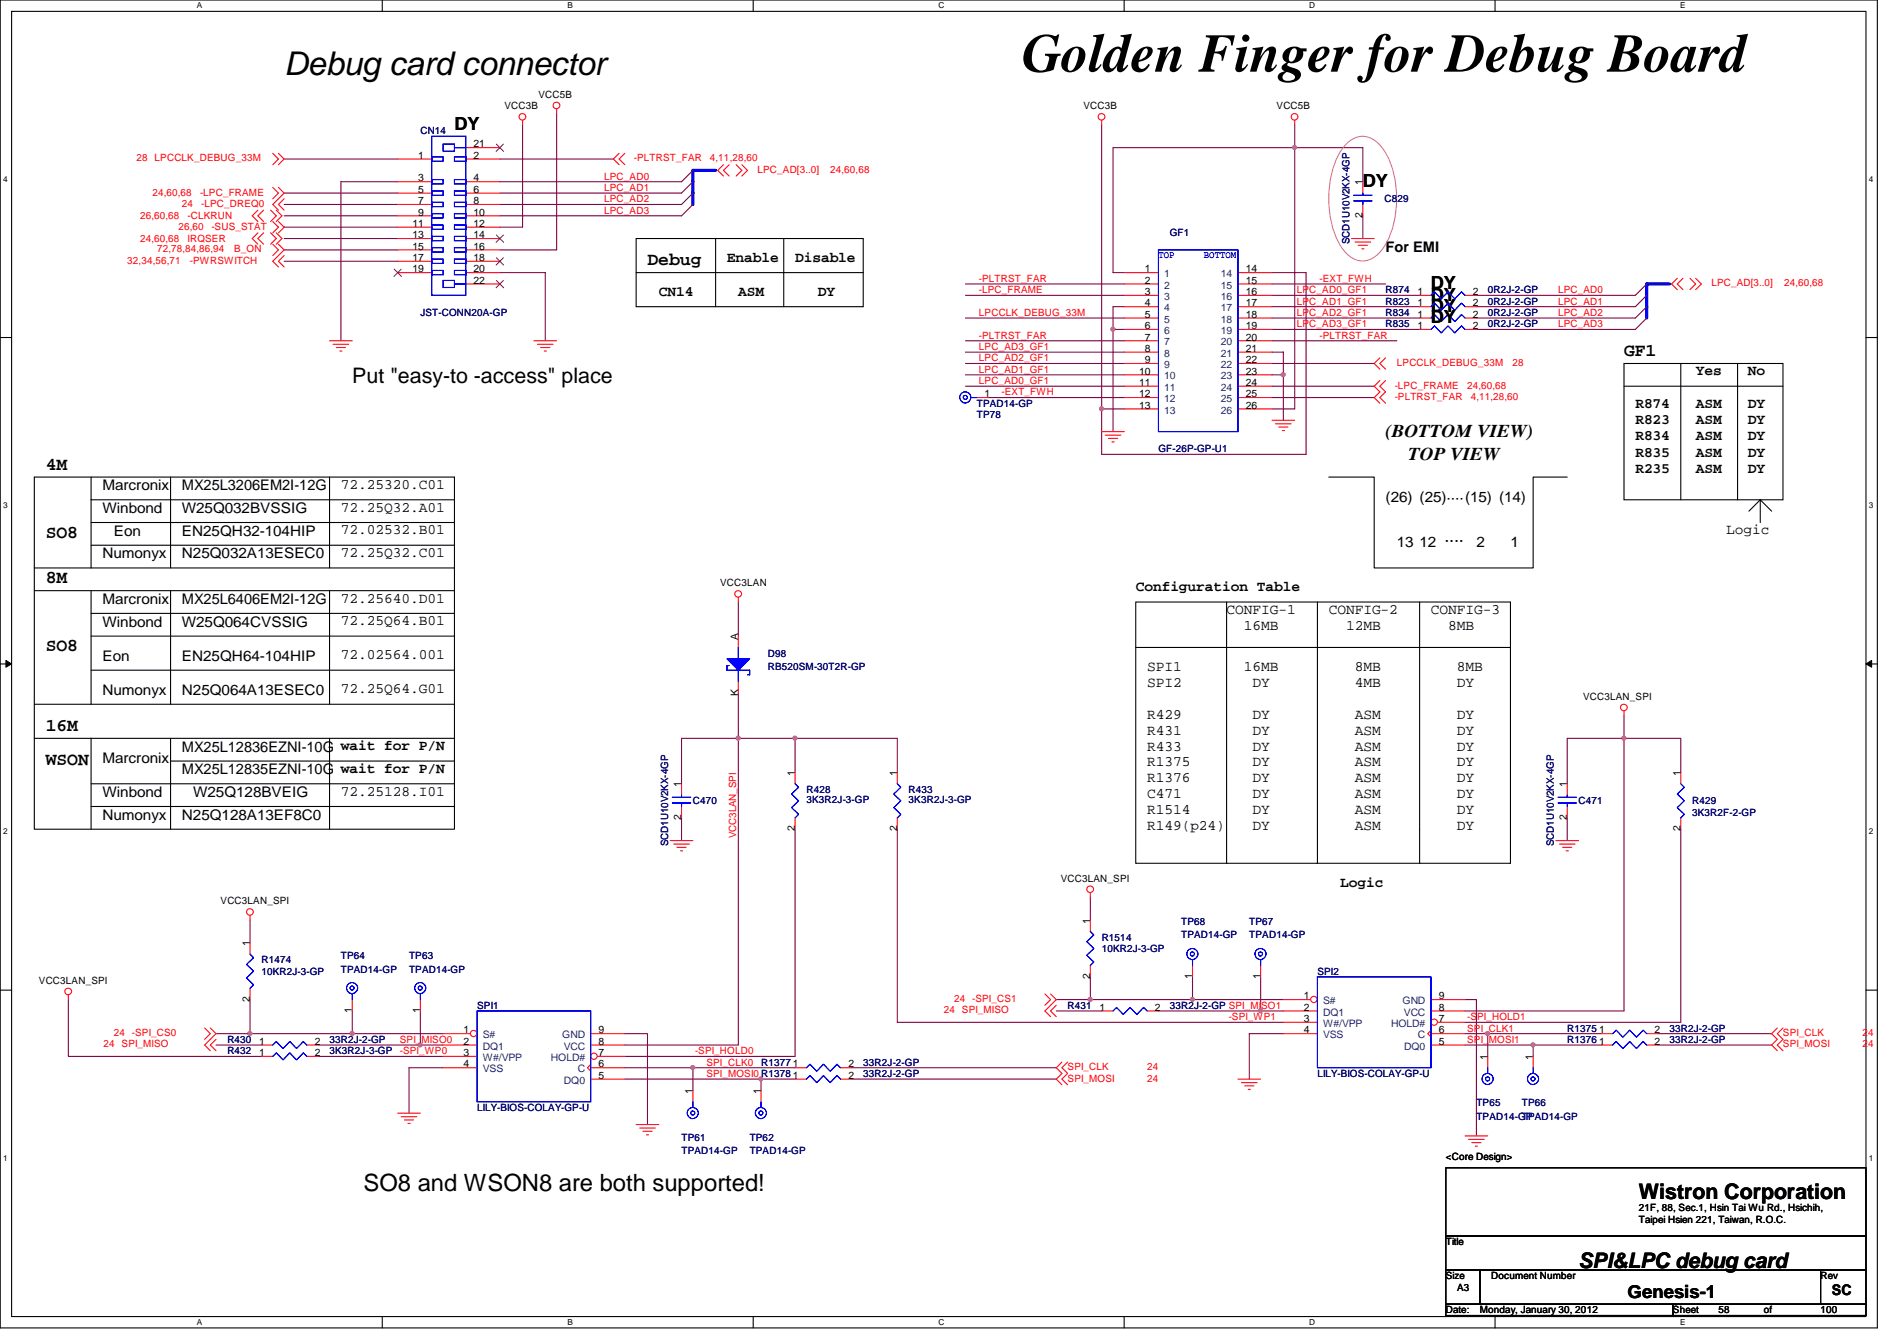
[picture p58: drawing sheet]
<svg xmlns="http://www.w3.org/2000/svg" width="297mm" height="210mm" viewBox="0 0 297 210" stroke-linecap="round" stroke-linejoin="round" font-family="sans-serif">
<defs><g id="words">
<text font-size="8.5" x="160.1" y="11.2">Golden Finger for Debug Board</text>
<text font-size="5.1" x="44.5" y="11.7">Debug card connector</text>
<text font-size="3.7" x="56.9" y="186.5">SO8 and WSON8 are both supported!</text>
<g font-size="3.3">
<text x="55.2" y="59.9">Put &quot;easy-to -access&quot; place</text>
<text x="256.6" y="187.7">Wistron Corporation</text>
<text x="247.2" y="198.5">SPI&amp;LPC debug card</text>
</g>
<g font-size="2.8">
<text x="71.2" y="20.4">DY</text>
<text x="213.4" y="29.3">DY</text>
<text x="101.4" y="41.5">Debug</text>
<text x="224.1" y="47.1">DY</text>
<text x="224.1" y="45.3">DY</text>
<text x="224.1" y="48.9">DY</text>
<text x="224.1" y="50.6">DY</text>
<text x="254.3" y="55.7">GF1</text>
<text x="217" y="68.4">(BOTTOM VIEW)</text>
<text x="220.5" y="71.9">TOP VIEW</text>
<text x="7.2" y="73.5">4M</text>
<text x="7.2" y="84.2">SO8</text>
<text x="229.2" y="84.5" transform="rotate(180 229.2 84.5)">....</text>
<text x="7.2" y="91.3">8M</text>
<text x="7.2" y="101.9">SO8</text>
<text x="7.2" y="114.4">16M</text>
<text x="7.2" y="119.7">WSON</text>
<text x="254.8" y="203.2">Genesis-1</text>
</g>
<g font-size="2.3">
<text x="113.8" y="41">Enable</text>
<text x="124.5" y="41">Disable</text>
<text x="217" y="39.5">For EMI</text>
<text x="103.2" y="46.3">CN14</text>
<text x="115.6" y="46.3">ASM</text>
<text x="128.1" y="46.3">DY</text>
<text x="265.5" y="58.8">Yes</text>
<text x="273.7" y="58.8">No</text>
<text x="256.1" y="63.8">R874</text>
<text x="265.5" y="63.8">ASM</text>
<text x="273.7" y="63.8">DY</text>
<text x="256.1" y="66.4">R823</text>
<text x="256.1" y="68.9">R834</text>
<text x="256.1" y="71.5">R835</text>
<text x="265.5" y="66.4">ASM</text>
<text x="265.5" y="68.9">ASM</text>
<text x="265.5" y="71.5">ASM</text>
<text x="273.7" y="66.4">DY</text>
<text x="273.7" y="68.9">DY</text>
<text x="273.7" y="71.5">DY</text>
<text x="16" y="76.8">Marcronix</text>
<text x="28.5" y="76.8">MX25L3206EM2I-12G</text>
<text x="53.4" y="76.5">72.25320.C01</text>
<text x="229.2" y="77.9" transform="rotate(180 229.2 77.9)">....</text>
<text x="256.1" y="74">R235</text>
<text x="265.5" y="74">ASM</text>
<text x="273.7" y="74">DY</text>
<text x="16" y="80.3">Winbond</text>
<text x="17.8" y="83.9">Eon</text>
<text x="28.5" y="80.3">W25Q032BVSSIG</text>
<text x="28.5" y="83.9">EN25QH32-104HIP</text>
<text x="53.4" y="80.1">72.25Q32.A01</text>
<text x="53.4" y="83.7">72.02532.B01</text>
<text x="217" y="78.5">(26) (25)</text>
<text x="229.4" y="78.5">(15) (14)</text>
<text x="270.3" y="83.7">Logic</text>
<text x="16" y="87.4">Numonyx</text>
<text x="28.5" y="87.4">N25Q032A13ESEC0</text>
<text x="53.4" y="87.2">72.25Q32.C01</text>
<text x="218.7" y="85.6">13</text>
<text x="222.3" y="85.6">12</text>
<text x="231.2" y="85.6">2</text>
<text x="236.5" y="85.6">1</text>
<text x="16" y="94.5">Marcronix</text>
<text x="28.5" y="94.5">MX25L6406EM2I-12G</text>
<text x="53.4" y="94.3">72.25640.D01</text>
<text x="177.8" y="92.5">Configuration Table</text>
<text x="16" y="98.1">Winbond</text>
<text x="28.5" y="98.1">W25Q064CVSSIG</text>
<text x="53.4" y="97.9">72.25Q64.B01</text>
<text x="192.1" y="96.1">CONFIG-1</text>
<text x="194.8" y="98.6">16MB</text>
<text x="208.1" y="96.1">CONFIG-2</text>
<text x="210.8" y="98.6">12MB</text>
<text x="224.1" y="96.1">CONFIG-3</text>
<text x="226.8" y="98.6">8MB</text>
<text x="16" y="103.4">Eon</text>
<text x="28.5" y="103.4">EN25QH64-104HIP</text>
<text x="53.4" y="103.2">72.02564.001</text>
<text x="179.6" y="105">SPI1</text>
<text x="179.6" y="107.5">SPI2</text>
<text x="194.8" y="105">16MB</text>
<text x="196.1" y="107.5">DY</text>
<text x="212.1" y="105">8MB</text>
<text x="212.1" y="107.5">4MB</text>
<text x="228.1" y="105">8MB</text>
<text x="228.1" y="107.5">DY</text>
<text x="16" y="108.8">Numonyx</text>
<text x="28.5" y="108.8">N25Q064A13ESEC0</text>
<text x="53.4" y="108.5">72.25Q64.G01</text>
<text x="179.6" y="112.5">R429</text>
<text x="196.1" y="112.5">DY</text>
<text x="212.1" y="112.5">ASM</text>
<text x="228.1" y="112.5">DY</text>
<text x="16" y="119.4">Marcronix</text>
<text x="28.5" y="117.6">MX25L12836EZNI-10G wait for P/N</text>
<text x="179.6" y="115">R431</text>
<text x="179.6" y="117.5">R433</text>
<text x="179.6" y="120">R1375</text>
<text x="196.1" y="115">DY</text>
<text x="196.1" y="117.5">DY</text>
<text x="196.1" y="120">DY</text>
<text x="212.1" y="115">ASM</text>
<text x="212.1" y="117.5">ASM</text>
<text x="212.1" y="120">ASM</text>
<text x="228.1" y="115">DY</text>
<text x="228.1" y="117.5">DY</text>
<text x="228.1" y="120">DY</text>
<text x="16" y="124.8">Winbond</text>
<text x="28.5" y="121.2">MX25L12835EZNI-10G wait for P/N</text>
<text x="30.3" y="124.8">W25Q128BVEIG</text>
<text x="53.4" y="124.5">72.25128.I01</text>
<text x="179.6" y="122.5">R1376</text>
<text x="179.6" y="125">C471</text>
<text x="196.1" y="122.5">DY</text>
<text x="196.1" y="125">DY</text>
<text x="212.1" y="122.5">ASM</text>
<text x="212.1" y="125">ASM</text>
<text x="228.1" y="122.5">DY</text>
<text x="228.1" y="125">DY</text>
<text x="16" y="128.3">Numonyx</text>
<text x="28.5" y="128.3">N25Q128A13EF8C0</text>
<text x="179.6" y="127.5">R1514</text>
<text x="179.6" y="130">R149(p24)</text>
<text x="196.1" y="127.5">DY</text>
<text x="196.1" y="130">DY</text>
<text x="212.1" y="127.5">ASM</text>
<text x="212.1" y="130">ASM</text>
<text x="228.1" y="127.5">DY</text>
<text x="228.1" y="130">DY</text>
<text x="209.8" y="138.8">Logic</text>
<text x="286.8" y="202.7">SC</text>
</g>
<g font-size="1.6">
<text x="79" y="17.1">VCC3B</text>
<text x="84.3" y="15.3">VCC5B</text>
<text x="169.7" y="17.1">VCC3B</text>
<text x="199.9" y="17.1">VCC5B</text>
<text x="74.2" y="23.1">21</text>
<text x="65.5" y="24.8">1</text>
<text x="65.5" y="28.4">3</text>
<text x="74.2" y="24.8">2</text>
<text x="74.2" y="28.4">4</text>
<text x="213.4" y="29" transform="rotate(-90 213.4 29)">1</text>
<text x="64.6" y="35.5">11</text>
<text x="65.5" y="30.2">5</text>
<text x="65.5" y="32">7</text>
<text x="65.5" y="33.7">9</text>
<text x="74.2" y="30.2">6</text>
<text x="74.2" y="32">8</text>
<text x="74.2" y="33.7">10</text>
<text x="74.2" y="35.5">12</text>
<text x="213.4" y="34.1" transform="rotate(-90 213.4 34.1)">2</text>
<text x="64.6" y="37.3">13</text>
<text x="64.6" y="39.1">15</text>
<text x="64.6" y="40.9">17</text>
<text x="74.2" y="37.3">14</text>
<text x="74.2" y="39.1">16</text>
<text x="74.2" y="40.9">18</text>
<text x="64.6" y="42.6">19</text>
<text x="74.2" y="42.6">20</text>
<text x="74.2" y="44.4">22</text>
<text x="179.3" y="42.6">1</text>
<text x="179.3" y="44.4">2</text>
<text x="179.3" y="46.2">3</text>
<text x="179.3" y="48">4</text>
<text x="195.1" y="42.6">14</text>
<text x="195.1" y="44.4">15</text>
<text x="195.1" y="46.2">16</text>
<text x="195.1" y="48">17</text>
<text x="222" y="48">1</text>
<text x="222" y="46.2">1</text>
<text x="230.6" y="48">2</text>
<text x="230.6" y="46.2">2</text>
<text x="179.3" y="49.7">5</text>
<text x="179.3" y="51.5">6</text>
<text x="179.3" y="53.3">7</text>
<text x="195.1" y="49.7">18</text>
<text x="195.1" y="51.5">19</text>
<text x="195.1" y="53.3">20</text>
<text x="222" y="49.7">1</text>
<text x="222" y="51.5">1</text>
<text x="230.6" y="49.7">2</text>
<text x="230.6" y="51.5">2</text>
<text x="178.4" y="58.6">10</text>
<text x="179.3" y="55.1">8</text>
<text x="179.3" y="56.9">9</text>
<text x="195.1" y="55.1">21</text>
<text x="195.1" y="56.9">22</text>
<text x="195.1" y="58.6">23</text>
<text x="154.2" y="62.2">1</text>
<text x="178.4" y="60.4">11</text>
<text x="178.4" y="62.2">12</text>
<text x="178.4" y="64">13</text>
<text x="195.1" y="60.4">24</text>
<text x="195.1" y="62.2">25</text>
<text x="195.1" y="64">26</text>
<text x="112.8" y="91.8">VCC3LAN</text>
<text x="115.6" y="100.1" transform="rotate(-90 115.6 100.1)">A</text>
<text x="115.6" y="109" transform="rotate(-90 115.6 109)">K</text>
<text x="247.9" y="109.6">VCC3LAN_SPI</text>
<text x="106.7" y="123.2" transform="rotate(-90 106.7 123.2)">1</text>
<text x="124.5" y="121.5" transform="rotate(-90 124.5 121.5)">1</text>
<text x="140.5" y="121.5" transform="rotate(-90 140.5 121.5)">1</text>
<text x="245.4" y="123.2" transform="rotate(-90 245.4 123.2)">1</text>
<text x="263.1" y="121.5" transform="rotate(-90 263.1 121.5)">1</text>
<text x="106.7" y="128.4" transform="rotate(-90 106.7 128.4)">2</text>
<text x="124.5" y="130.1" transform="rotate(-90 124.5 130.1)">2</text>
<text x="140.5" y="130.1" transform="rotate(-90 140.5 130.1)">2</text>
<text x="245.4" y="128.4" transform="rotate(-90 245.4 128.4)">2</text>
<text x="263.1" y="130.1" transform="rotate(-90 263.1 130.1)">2</text>
<text x="34.5" y="141.6">VCC3LAN_SPI</text>
<text x="166.1" y="138">VCC3LAN_SPI</text>
<text x="39.1" y="148.1" transform="rotate(-90 39.1 148.1)">1</text>
<text x="170.7" y="144.6" transform="rotate(-90 170.7 144.6)">1</text>
<text x="6.1" y="154">VCC3LAN_SPI</text>
<text x="170.7" y="153.2" transform="rotate(-90 170.7 153.2)">2</text>
<text x="186.7" y="153.2" transform="rotate(-90 186.7 153.2)">1</text>
<text x="197.4" y="153.2" transform="rotate(-90 197.4 153.2)">1</text>
<text x="39.1" y="156.8" transform="rotate(-90 39.1 156.8)">2</text>
<text x="55.1" y="158.6" transform="rotate(-90 55.1 158.6)">1</text>
<text x="65.8" y="158.6" transform="rotate(-90 65.8 158.6)">1</text>
<text x="72.6" y="161.8">1</text>
<text x="93.7" y="161.8">9</text>
<text x="172.2" y="158.2">1</text>
<text x="180.8" y="158.2">2</text>
<text x="204.2" y="156.4">1</text>
<text x="204.2" y="158.2">2</text>
<text x="204.2" y="160">3</text>
<text x="204.2" y="161.8">4</text>
<text x="225.3" y="161.8">6</text>
<text x="225.3" y="156.4">9</text>
<text x="225.3" y="158.2">8</text>
<text x="225.3" y="160">7</text>
<text x="250.4" y="161.8">1</text>
<text x="259.1" y="161.8">2</text>
<text x="40.6" y="163.5">1</text>
<text x="40.6" y="165.3">1</text>
<text x="49.3" y="163.5">2</text>
<text x="49.3" y="165.3">2</text>
<text x="72.6" y="163.5">2</text>
<text x="72.6" y="165.3">3</text>
<text x="72.6" y="167.1">4</text>
<text x="93.7" y="167.1">6</text>
<text x="93.7" y="163.5">8</text>
<text x="93.7" y="165.3">7</text>
<text x="124.2" y="167.1">1</text>
<text x="132.8" y="167.1">2</text>
<text x="225.3" y="163.5">5</text>
<text x="232.9" y="165.9" transform="rotate(-90 232.9 165.9)">1</text>
<text x="240" y="165.9" transform="rotate(-90 240 165.9)">1</text>
<text x="250.4" y="163.5">1</text>
<text x="259.1" y="163.5">2</text>
<text x="93.7" y="168.9">5</text>
<text x="108.5" y="171.2" transform="rotate(-90 108.5 171.2)">1</text>
<text x="119.1" y="171.2" transform="rotate(-90 119.1 171.2)">1</text>
<text x="124.2" y="168.9">1</text>
<text x="132.8" y="168.9">2</text>
<text x="226.4" y="181.6">&lt;Core Design&gt;</text>
<text x="256.6" y="189.6">21F, 88, Sec.1, Hsin Tai Wu Rd., Hsichih,</text>
<text x="256.6" y="191.4">Taipei Hsien 221, Taiwan, R.O.C.</text>
<text x="226.4" y="194.9">Title</text>
<text x="226.4" y="200.2">Size</text>
<text x="228.2" y="202">A3</text>
<text x="233.5" y="200.2">Document Number</text>
<text x="285.1" y="200.2">Rev</text>
<text x="226.4" y="205.6">Date:</text>
<text x="231.7" y="205.6">Monday, January 30, 2012</text>
<text x="262" y="205.6">Sheet</text>
<text x="269.1" y="205.6">58</text>
<text x="276.2" y="205.6">of</text>
<text x="285.1" y="205.6">100</text>
</g>
<g font-size="1.6" fill="#000080">
<text x="65.8" y="21">CN14</text>
<text x="216.8" y="31.7">C829</text>
<text x="183.2" y="37">GF1</text>
<text x="211.3" y="38.2" transform="rotate(-90 211.3 38.2)">SCD1U10V2KX-4GP</text>
<text x="217" y="47.7">R823</text>
<text x="217" y="45.9">R874</text>
<text x="233" y="47.7">0R2J-2-GP</text>
<text x="233" y="45.9">0R2J-2-GP</text>
<text x="65.8" y="49.4">JST-CONN20A-GP</text>
<text x="217" y="49.4">R834</text>
<text x="217" y="51.2">R835</text>
<text x="233" y="49.4">0R2J-2-GP</text>
<text x="233" y="51.2">0R2J-2-GP</text>
<text x="152.9" y="65.4">TP78</text>
<text x="152.9" y="63.7">TPAD14-GP</text>
<text x="181.4" y="70.8">GF-26P-GP-U1</text>
<text x="120.2" y="102.8">D98</text>
<text x="120.2" y="104.9">RB520SM-30T2R-GP</text>
<text x="108.5" y="125.9">C470</text>
<text x="126.3" y="124.1">R428</text>
<text x="126.3" y="125.7">3K3R2J-3-GP</text>
<text x="142.3" y="124.1">R433</text>
<text x="142.3" y="125.7">3K3R2J-3-GP</text>
<text x="247.2" y="125.9">C471</text>
<text x="265" y="125.9">R429</text>
<text x="265" y="127.7">3K3R2F-2-GP</text>
<text x="104.6" y="132.5" transform="rotate(-90 104.6 132.5)">SCD1U10V2KX-4GP</text>
<text x="243.3" y="132.5" transform="rotate(-90 243.3 132.5)">SCD1U10V2KX-4GP</text>
<text x="172.5" y="147.2">R1514</text>
<text x="172.5" y="149">10KR2J-3-GP</text>
<text x="185" y="144.7">TP68</text>
<text x="185" y="146.9">TPAD14-GP</text>
<text x="195.6" y="144.7">TP67</text>
<text x="195.6" y="146.9">TPAD14-GP</text>
<text x="40.9" y="150.8">R1474</text>
<text x="40.9" y="152.6">10KR2J-3-GP</text>
<text x="53.4" y="150.1">TP64</text>
<text x="53.4" y="152.2">TPAD14-GP</text>
<text x="64" y="150.1">TP63</text>
<text x="64" y="152.2">TPAD14-GP</text>
<text x="206.3" y="152.6">SPI2</text>
<text x="74.7" y="157.9">SPI1</text>
<text x="167.2" y="157.9">R431</text>
<text x="183.2" y="157.9">33R2J-2-GP SPI_MISO1</text>
<text x="245.4" y="161.5">R1375</text>
<text x="261.4" y="161.5">33R2J-2-GP</text>
<text x="35.6" y="163.2">R430</text>
<text x="35.6" y="165">R432</text>
<text x="51.6" y="163.2">33R2J-2-GP</text>
<text x="51.6" y="165">3K3R2J-3-GP</text>
<text x="119.2" y="166.8">R1377</text>
<text x="135.2" y="166.8">33R2J-2-GP</text>
<text x="245.4" y="163.2">R1376</text>
<text x="261.4" y="163.2">33R2J-2-GP</text>
<text x="74.7" y="173.9">LILY-BIOS-COLAY-GP-U</text>
<text x="135.2" y="168.6">33R2J-2-GP</text>
<text x="206.3" y="168.6">LILY-BIOS-COLAY-GP-U</text>
<text x="231.2" y="173.2">TP65</text>
<text x="238.3" y="173.2">TP66</text>
<text x="106.7" y="178.5">TP61</text>
<text x="117.4" y="178.5">TP62</text>
<text x="231.2" y="175.3">TPAD14-GP</text>
<text x="238.3" y="175.3">TPAD14-GP</text>
<text x="106.7" y="180.7">TPAD14-GP</text>
<text x="117.4" y="180.7">TPAD14-GP</text>
</g>
<g font-size="1.6" fill="#f00">
<text x="21.4" y="25.3">28 LPCCLK_DEBUG_33M</text>
<text x="94.6" y="28.1">LPC_AD0</text>
<text x="94.6" y="29.9">LPC_AD1</text>
<text x="99.3" y="25.3">-PLTRST_FAR</text>
<text x="111.2" y="25.3">4,11,28,60</text>
<text x="118.6" y="27.1">LPC_AD[3..0]</text>
<text x="130" y="27.1">24,60,68</text>
<text x="21.9" y="34.3">26,60,68</text>
<text x="23.9" y="30.6">24,60,68</text>
<text x="27.9" y="35.9">26,60</text>
<text x="28.5" y="32.4">24</text>
<text x="29.4" y="34.3">-CLKRUN</text>
<text x="31.3" y="30.6">-LPC_FRAME</text>
<text x="31.5" y="32.4">-LPC_DREQ0</text>
<text x="33.1" y="35.9">-SUS_STAT</text>
<text x="94.6" y="31.7">LPC_AD2</text>
<text x="94.6" y="33.4">LPC_AD3</text>
<text x="19.9" y="41.3">32,34,56,71</text>
<text x="21.9" y="37.9">24,60,68</text>
<text x="24.6" y="39.5">72,78,84,86,94</text>
<text x="29.4" y="37.9">IRQSER</text>
<text x="29.7" y="41.3">-PWRSWITCH</text>
<text x="36.7" y="39.5">B_ON</text>
<text x="153.3" y="45.9">-LPC_FRAME</text>
<text x="153.3" y="44.1">-PLTRST_FAR</text>
<text x="203.1" y="47.7">LPC_AD1_GF1</text>
<text x="203.1" y="45.9">LPC_AD0_GF1</text>
<text x="206.6" y="44.1">-EXT_FWH</text>
<text x="244" y="45.9">LPC_AD0</text>
<text x="244" y="47.7">LPC_AD1</text>
<text x="268" y="44.8">LPC_AD[3..0]</text>
<text x="279.4" y="44.8">24,60,68</text>
<text x="153.3" y="49.4">LPCCLK_DEBUG_33M</text>
<text x="153.3" y="53">-PLTRST_FAR</text>
<text x="203.1" y="49.4">LPC_AD2_GF1</text>
<text x="203.1" y="51.2">LPC_AD3_GF1</text>
<text x="206.6" y="53">-PLTRST_FAR</text>
<text x="244" y="49.4">LPC_AD2</text>
<text x="244" y="51.2">LPC_AD3</text>
<text x="153.3" y="58.3">LPC_AD1_GF1</text>
<text x="153.3" y="56.6">LPC_AD2_GF1</text>
<text x="153.3" y="54.8">LPC_AD3_GF1</text>
<text x="218.7" y="57.3">LPCCLK_DEBUG_33M</text>
<text x="236.8" y="57.3">28</text>
<text x="153.3" y="60.1">LPC_AD0_GF1</text>
<text x="156.8" y="61.9">-EXT_FWH</text>
<text x="218.4" y="60.8">-LPC_FRAME</text>
<text x="218.4" y="62.6">-PLTRST_FAR</text>
<text x="229.7" y="60.8">24,60,68</text>
<text x="230.3" y="62.6">4,11,28,60</text>
<text x="115.3" y="131.2" transform="rotate(-90 115.3 131.2)">VCC3LAN_SPI</text>
<text x="147.8" y="158.6">24 SPI_MISO</text>
<text x="149.4" y="156.8">24 -SPI_CS1</text>
<text x="192.4" y="159.7">-SPI_WP1</text>
<text x="229.7" y="159.7">-SPI_HOLD1</text>
<text x="229.7" y="161.5">SPI_CLK1</text>
<text x="16.2" y="164">24 SPI_MISO</text>
<text x="17.8" y="162.2">24 -SPI_CS0</text>
<text x="62.6" y="165">-SPI_WP0</text>
<text x="62.6" y="163.2">SPI_MISO0</text>
<text x="108.8" y="165">-SPI_HOLD0</text>
<text x="110.6" y="166.8">SPI_CLK0</text>
<text x="167.2" y="167.5">SPI_CLK</text>
<text x="179.6" y="167.5">24</text>
<text x="229.7" y="163.2">SPI_MOSI1</text>
<text x="279.2" y="164">SPI_MOSI</text>
<text x="279.2" y="162.2">SPI_CLK</text>
<text x="291.6" y="164">24</text>
<text x="291.6" y="162.2">24</text>
<text x="110.6" y="168.6">SPI_MOSI0 R1378</text>
<text x="167.2" y="169.3">SPI_MOSI</text>
<text x="179.6" y="169.3">24</text>
</g>
<g font-size="1.6" fill="#00f">
<text x="181.4" y="40.3">TOP</text>
<text x="188.5" y="40.3">BOTTOM</text>
</g>
<g font-size="1.6" fill="#004080">
<text x="182.3" y="43.4">1</text>
<text x="182.3" y="45.2">2</text>
<text x="182.3" y="46.9">3</text>
<text x="191.2" y="43.4">14</text>
<text x="191.2" y="45.2">15</text>
<text x="191.2" y="46.9">16</text>
<text x="182.3" y="48.7">4</text>
<text x="182.3" y="50.5">5</text>
<text x="182.3" y="52.3">6</text>
<text x="191.2" y="48.7">17</text>
<text x="191.2" y="50.5">18</text>
<text x="191.2" y="52.3">19</text>
<text x="182.3" y="54.1">7</text>
<text x="182.3" y="55.8">8</text>
<text x="182.3" y="57.6">9</text>
<text x="182.3" y="59.4">10</text>
<text x="191.2" y="54.1">20</text>
<text x="191.2" y="55.8">21</text>
<text x="191.2" y="57.6">22</text>
<text x="191.2" y="59.4">23</text>
<text x="182.3" y="61.2">11</text>
<text x="182.3" y="62.9">12</text>
<text x="182.3" y="64.7">13</text>
<text x="191.2" y="61.2">24</text>
<text x="191.2" y="62.9">25</text>
<text x="191.2" y="64.7">26</text>
<text x="207.2" y="157.2">S#</text>
<text x="207.2" y="159">DQ1</text>
<text x="207.2" y="160.7">W#/VPP</text>
<text x="217.8" y="160.7">HOLD#</text>
<text x="219.6" y="157.2">GND</text>
<text x="219.8" y="159">VCC</text>
<text x="75.6" y="162.5">S#</text>
<text x="75.6" y="164.3">DQ1</text>
<text x="75.6" y="166.1">W#/VPP</text>
<text x="75.6" y="167.9">VSS</text>
<text x="86.3" y="166.1">HOLD#</text>
<text x="88.1" y="162.5">GND</text>
<text x="88.3" y="164.3">VCC</text>
<text x="90.5" y="167.9">C</text>
<text x="207.2" y="162.5">VSS</text>
<text x="219.9" y="164.3">DQ0</text>
<text x="222" y="162.5">C</text>
<text x="88.3" y="169.6">DQ0</text>
</g>
<g font-size="1.3">
<text x="30.8" y="1.3">A</text>
<text x="88.9" y="1.3">B</text>
<text x="146.9" y="1.3">C</text>
<text x="205" y="1.3">D</text>
<text x="263.1" y="1.3">E</text>
<text x=".5" y="28.4">4</text>
<text x="292.6" y="28.4">4</text>
<text x=".5" y="79.5">3</text>
<text x="292.6" y="79.5">3</text>
<text x=".5" y="130.6">2</text>
<text x="292.6" y="130.6">2</text>
<text x=".5" y="181.7">1</text>
<text x="292.6" y="181.7">1</text>
<text x="30.8" y="207.4">A</text>
<text x="88.9" y="207.4">B</text>
<text x="146.9" y="207.4">C</text>
<text x="205" y="207.4">D</text>
<text x="263.1" y="207.4">E</text>
</g>
</g></defs>
<path d="M0 0h294v207.9h-294zM1.8 1.8h290.4v204.3h-290.4z" fill="none" stroke="#000" stroke-width=".17"/>
<g fill="#fff">
<path d="M30.8 .2h.8v1.4h-.8z"/>
<path d="M30.8 206.2h.8v1.4h-.8z"/>
</g>
<path d="M59.9 0v1.8M59.9 206.1v1.8" fill="none" stroke="#000" stroke-width=".17"/>
<g fill="#fff">
<path d="M88.9 .2h.8v1.4h-.8z"/>
<path d="M88.9 206.2h.8v1.4h-.8z"/>
</g>
<path d="M117.9 0v1.8M117.9 206.1v1.8" fill="none" stroke="#000" stroke-width=".17"/>
<g fill="#fff">
<path d="M146.9 .2h.9v1.4h-.9z"/>
<path d="M146.9 206.2h.9v1.4h-.9z"/>
</g>
<path d="M176 0v1.8M176 206.1v1.8" fill="none" stroke="#000" stroke-width=".17"/>
<g fill="#fff">
<path d="M205 .2h.9v1.4h-.9z"/>
<path d="M205 206.2h.9v1.4h-.9z"/>
</g>
<path d="M234.1 0v1.8M234.1 206.1v1.8" fill="none" stroke="#000" stroke-width=".17"/>
<g fill="#fff">
<path d="M263.1 .2h.8v1.4h-.8z"/>
<path d="M263.1 206.2h.8v1.4h-.8z"/>
<path d="M.5 27.3h.7v1.4h-.7z"/>
<path d="M292.6 27.3h.7v1.4h-.7z"/>
<path d="M.5 78.4h.7v1.4h-.7z"/>
<path d="M292.6 78.4h.7v1.4h-.7z"/>
</g>
<path d="M0 52.8h1.8M292.2 52.8h1.8" fill="none" stroke="#000" stroke-width=".17"/>
<g fill="#fff">
<path d="M.5 129.5h.7v1.4h-.7z"/>
<path d="M292.6 129.5h.7v1.4h-.7z"/>
</g>
<path d="M0 103.9h1.8M292.2 103.9h1.8" fill="none" stroke="#000" stroke-width=".17"/>
<path d="M.9 103.4l.9 .5-.9 .5zM292.2 103.9l.9-.5v1z" fill="#000"/>
<path d="M.9 103.4l.9 .5-.9 .5zM292.2 103.9l.9-.5v1z" fill="none" stroke="#000" stroke-width=".16"/>
<g fill="#fff">
<path d="M.5 180.5h.7v1.4h-.7z"/>
<path d="M292.6 180.5h.7v1.4h-.7z"/>
</g>
<path d="M0 155h1.8M292.2 155h1.8" fill="none" stroke="#000" stroke-width=".17"/>
<g fill="none" stroke="#800040" stroke-width=".17">
<path d="M44.5 39.1h17.8M44.5 37.3h17.8M44.5 35.6h17.8M44.5 32h17.8M44.5 33.8h17.8M44.5 30.2h17.8M44.5 24.9h17.8M62.3 28.4h-8.9v24.9M78.3 32h28.4M78.3 33.8h28.4M78.3 28.4h28.4M78.3 30.2h28.4"/>
<path d="M78.3 24.9h17.8M44.5 40.9h17.8M108.5 167.1h16"/>
</g>
<circle cx="108.5" cy="167.1" r=".32" fill="#f0f"/>
<circle cx="108.5" cy="167.1" r=".32" fill="none" stroke="#f0f" stroke-width=".17"/>
<path d="M55.2 161.8h14.2M64 167.1h5.4M97.8 165.4h26.7" fill="none" stroke="#800040" stroke-width=".17"/>
<circle cx="55.1" cy="161.8" r=".32" fill="#f0f"/>
<circle cx="55.1" cy="161.8" r=".32" fill="none" stroke="#f0f" stroke-width=".17"/>
<path d="M124.5 115.6v5.3M106.7 122.7v-7.1h8.9v48M106.7 128v3.6M124.5 129.8v35.6M33.8 163.6h7.1M64 167.1v7.1" fill="none" stroke="#800040" stroke-width=".17"/>
<circle cx="115.6" cy="115.5" r=".32" fill="#f0f"/>
<circle cx="115.6" cy="115.5" r=".32" fill="none" stroke="#f0f" stroke-width=".17"/>
<path d="M115.6 115.6h8.9M65.8 163.6h3.6" fill="none" stroke="#800040" stroke-width=".17"/>
<circle cx="65.8" cy="163.5" r=".32" fill="#f0f"/>
<circle cx="65.8" cy="163.5" r=".32" fill="none" stroke="#f0f" stroke-width=".17"/>
<path d="M81.8 19.6v16h-3.5M87.2 17.8v21.3h-8.9M78.3 42.7h7.1v10.6M115.6 108.5v7.1M254.3 112v3.6M229.4 156.5h1.8M229.4 158.2h24.9M49.8 165.4h19.6M97.8 161.8h3.6v14.2M97.8 163.6h17.8M119.2 168.9h5.3M233 161.8h17.7" fill="none" stroke="#800040" stroke-width=".17"/>
<circle cx="232.9" cy="161.8" r=".32" fill="#f0f"/>
<circle cx="232.9" cy="161.8" r=".32" fill="none" stroke="#f0f" stroke-width=".17"/>
<path d="M186.7 156.5h14.3M195.6 161.8h5.4M229.4 160h33.8" fill="none" stroke="#800040" stroke-width=".17"/>
<circle cx="186.7" cy="156.4" r=".32" fill="#f0f"/>
<circle cx="186.7" cy="156.4" r=".32" fill="none" stroke="#f0f" stroke-width=".17"/>
<path d="M245.4 115.6v7.1M254.3 115.6v42.6M165.4 158.2h7.1M195.6 161.8v7.1" fill="none" stroke="#800040" stroke-width=".17"/>
<circle cx="254.3" cy="115.5" r=".32" fill="#f0f"/>
<circle cx="254.3" cy="115.5" r=".32" fill="none" stroke="#f0f" stroke-width=".17"/>
<path d="M245.4 115.6h17.8v5.3M245.4 128v3.6M263.2 129.8v30.2M197.4 158.2h3.6" fill="none" stroke="#800040" stroke-width=".17"/>
<circle cx="197.4" cy="158.2" r=".32" fill="#f0f"/>
<circle cx="197.4" cy="158.2" r=".32" fill="none" stroke="#f0f" stroke-width=".17"/>
<path d="M240.1 163.6h10.6" fill="none" stroke="#800040" stroke-width=".17"/>
<circle cx="240" cy="163.5" r=".32" fill="#f0f"/>
<circle cx="240" cy="163.5" r=".32" fill="none" stroke="#f0f" stroke-width=".17"/>
<path d="M202.7 19.6v3.5M174.3 48v3.6M201 58.7v7.1M231.2 156.5v21.3" fill="none" stroke="#800040" stroke-width=".17"/>
<circle cx="200.9" cy="58.6" r=".32" fill="#f0f"/>
<circle cx="200.9" cy="58.6" r=".32" fill="none" stroke="#f0f" stroke-width=".17"/>
<path d="M172.5 19.6v44.4h3.6M174.3 23.1v19.6h1.8M213.4 28.4v-5.3h-10.7v40.9M151.2 46.2h24.9M151.2 58.7h24.9M151.2 56.9h24.9M151.2 55.1h24.9M151.2 44.4h24.9M151.2 49.8h24.9M151.2 60.5h24.9M154.7 62.2h21.4" fill="none" stroke="#800040" stroke-width=".17"/>
<circle cx="172.5" cy="64" r=".32" fill="#f0f"/>
<circle cx="172.5" cy="64" r=".32" fill="none" stroke="#f0f" stroke-width=".17"/>
<path d="M174.3 48h1.8M176.1 51.6h-1.8v16M199.2 56.9h16M201 55.1v3.6h-1.8M172.5 64v7.1M199.2 60.5h16M199.2 62.2h16M199.2 64h3.5" fill="none" stroke="#800040" stroke-width=".17"/>
<circle cx="174.3" cy="51.5" r=".32" fill="#f0f"/>
<circle cx="174.3" cy="51.5" r=".32" fill="none" stroke="#f0f" stroke-width=".17"/>
<path d="M174.3 23.1h28.4M213.4 33.8v3.5M172.5 71.1h32" fill="none" stroke="#800040" stroke-width=".17"/>
<circle cx="202.7" cy="23.1" r=".32" fill="#f0f"/>
<circle cx="202.7" cy="23.1" r=".32" fill="none" stroke="#f0f" stroke-width=".17"/>
<g fill="none" stroke="#800040" stroke-width=".17">
<path d="M151.2 53.3h24.9M199.2 55.1h1.8M199.2 42.7h5.3v28.4M199.2 53.3h19.5M199.2 48h23.1M199.2 49.8h23.1M199.2 51.6h23.1M199.2 46.2h23.1M199.2 44.4h17.8M231.2 49.8h24.9M231.2 51.6h24.9M231.2 46.2h24.9"/>
<path d="M231.2 48h24.9M115.6 94.2v5.4M97.8 167.1h10.7v3.6M119.2 168.9v1.8"/>
</g>
<path d="M108.5 26.7h3.6M257.8 44.4h3.6" fill="none" stroke="#00f" stroke-width=".51"/>
<circle cx="119.1" cy="168.9" r=".32" fill="#f0f"/>
<circle cx="119.1" cy="168.9" r=".32" fill="none" stroke="#f0f" stroke-width=".17"/>
<path d="M10.7 156.5v8.9h30.2M55.2 158.2v3.6h-16M65.8 158.2v5.4h-16M186.7 152.9v3.6h-16M97.8 168.9h21.4M140.5 160h60.5M229.4 163.6h10.7v1.8M229.4 161.8h3.6v3.6" fill="none" stroke="#800040" stroke-width=".17"/>
<circle cx="170.7" cy="156.4" r=".32" fill="#f0f"/>
<circle cx="170.7" cy="156.4" r=".32" fill="none" stroke="#f0f" stroke-width=".17"/>
<path d="M124.5 115.6h16M197.4 152.9v5.3h-16" fill="none" stroke="#800040" stroke-width=".17"/>
<circle cx="124.5" cy="115.5" r=".32" fill="#f0f"/>
<circle cx="124.5" cy="115.5" r=".32" fill="none" stroke="#f0f" stroke-width=".17"/>
<path d="M140.5 115.6v5.3M140.5 129.8v30.2M39.2 156.5v5.3M133.4 167.1h32M133.4 168.9h32M259.6 161.8h17.8M259.6 163.6h17.8" fill="none" stroke="#800040" stroke-width=".17"/>
<path d="M108.5 26.7v5.3M257.8 44.5v5.3" fill="none" stroke="#00f" stroke-width=".51"/>
<circle cx="39.1" cy="161.8" r=".32" fill="#f0f"/>
<g fill="none" stroke="#f0f" stroke-width=".17">
<path d="M211.1 22.2a3.3 3.3 0 0 1 5.2 .7 14.2 14.2 0 0 1 2.2 11 10.3 10.3 0 0 1-2.9 6 3.3 3.3 0 0 1-5.1-.6 14.4 14.4 0 0 1-2.2-11 10.2 10.2 0 0 1 2.8-6.1z"/>
<circle cx="39.1" cy="161.8" r=".32"/>
</g>
<path d="M108.5 32l-1.8 1.8M108.5 30.2l-1.8 1.8M108.5 28.4l-1.8 1.8M108.5 26.7l-1.8 1.7M257.8 44.4l-1.7 1.8M257.8 46.2l-1.7 1.8M257.8 48l-1.7 1.8M257.8 49.8l-1.7 1.8M39.2 144v3.6M170.7 152.9v3.6h-5.3M170.7 140.5v3.5M33.8 161.8h5.4" fill="none" stroke="#800040" stroke-width=".17"/>
<g fill="none" stroke="#f00" stroke-width=".17">
<path d="M81.8 18.8v.8M87.2 17.1v.7M172.5 18.8v.8M202.7 18.8v.8M40.4 32.9l-.9 .9 .9 .9M40.4 36.4l-.9 .9 .9 .9M41.3 32.9l-.9 .9 .9 .9M41.3 36.4l-.9 .9 .9 .9M42.4 32.9l.9 .9-.9 .9M42.4 36.4l.9 .9-.9 .9M42.7 24l.9 .9-.9 .9M42.7 29.3l.9 .9-.9 .9"/>
<path d="M42.7 34.7l.9 .9-.9 .8M42.7 38.2l.9 .9-.9 .9M43.3 32.9l.9 .9-.9 .9M43.3 36.4l.9 .9-.9 .9M43.6 24l.9 .9-.9 .9M43.6 29.3l.9 .9-1.8 1.8 .9 .9M43.6 34.7l.9 .9-.9 .8M43.6 38.2l.9 .9-1.8 1.8 .9 .9M44.5 31.1l-.9 .9 .9 .9M62.3 24.9h5.3M62.3 28.4h5.3M62.3 30.2h5.3"/>
<path d="M62.3 32h5.3M62.3 33.8h5.3M62.3 35.6h5.3M62.3 37.3h5.3M62.3 39.1h5.3M72.9 24.9h5.4M72.9 28.4h5.4M72.9 30.2h5.4M72.9 32h5.4M72.9 33.8h5.4M72.9 35.6h5.4M72.9 37.3h5.4"/>
<path d="M72.9 39.1h5.4M72.9 23.1h5.4M96.9 24l-.8 .9 .8 .9M97.8 24l-.9 .9 .9 .9M113.3 25.8l-.9 .9 .9 .9M114.2 25.8l-.9 .9 .9 .9M115.3 25.8l.9 .9-.9 .9M116.2 25.8l.8 .9-.8 .9M211.6 37.3h3.6M212.2 37.9h2.4M212.7 38.4h1.4M213.2 38.9h.4"/>
<path d="M44.5 40l-.9 .9 .9 .9M51.6 53.3h3.6M52.2 53.9h2.4M52.7 54.4h1.4M53.2 54.9h.3M62.3 40.9h5.3M62.3 42.7h5.3M72.9 40.9h5.4M72.9 42.7h5.4M72.9 44.4h5.4M83.6 53.3h3.6M84.2 53.9h2.4"/>
<path d="M84.7 54.4h1.4M85.2 54.9h.4M216.1 59.6l-.9 .9 .9 .8-.9 .9 .9 .9M216.1 56l-.9 .9 .9 .9M217 59.6l-.9 .9 .9 .8-.9 .9 .9 .9M217 56l-.9 .9 .9 .9M222.3 49.8h1.8M222.3 48h1.8M229.4 49.8h1.8M229.4 48h1.8M262.6 43.6l-.9 .8 .9 .9M263.5 43.6l-.9 .8 .9 .9"/>
<path d="M264.6 43.6l.9 .8-.9 .9M265.5 43.6l.9 .8-.9 .9M172.5 67.6h3.6M173.1 68.1h2.4M173.6 68.6h1.4M174.1 69.2h.4M199.2 65.8h3.5M199.7 66.3h2.5M200.2 66.8h1.5M200.8 67.4h.3M115.6 93.5v.7M254.3 111.3v.7"/>
<path d="M104.9 131.6h3.6M105.5 132.1h2.4M106 132.6h1.4M106.5 133.2h.4M170.7 139.7v.8M243.6 131.6h3.6M244.2 132.1h2.4M244.7 132.6h1.4M245.2 133.2h.4M10.7 155.7v.8M39.2 143.3v.7M163.6 155.6l.9 .9-.9 .9"/>
<path d="M164.5 155.6l.9 .9-1.8 1.7 .9 .9M165.4 157.4l-.9 .8 .9 .9M32 160.9l.9 .9-.9 .9M32.9 160.9l.9 .9-1.8 1.8 .9 .9M33.8 162.7l-.9 .9 .9 .9M40.9 163.6h1.8M48 163.6h1.8M62.3 174.2h3.5M62.8 174.8h2.5M63.3 175.3h1.5M63.9 175.9h.3M99.6 176h3.6"/>
<path d="M100.2 176.6h2.4M100.7 177.1h1.4M101.2 177.6h.4M108.5 170.7v1.8M124.5 168.9h1.8M131.6 168.9h1.8M166.3 166.2l-.9 .9 .9 .9-.9 .9 .9 .9M167.2 166.2l-.9 .9 .9 .9-.9 .9 .9 .9M193.8 168.9h3.6M194.4 169.5h2.4M194.9 170h1.4M195.4 170.5h.4"/>
<path d="M229.4 177.8h3.6M230 178.4h2.4M230.5 178.9h1.4M231 179.4h.3M233 165.4v1.7M278.3 160.9l-.9 .9 .9 .9-.9 .9 .9 .9M279.2 160.9l-.9 .9 .9 .9-.9 .9 .9 .9"/>
<circle cx="81.8" cy="18.3" r=".52"/>
<circle cx="87.1" cy="16.5" r=".52"/>
<circle cx="172.5" cy="18.3" r=".52"/>
<circle cx="202.7" cy="18.3" r=".52"/>
<circle cx="115.6" cy="93" r=".52"/>
<circle cx="254.3" cy="110.7" r=".52"/>
<circle cx="170.7" cy="139.2" r=".52"/>
<circle cx="10.7" cy="155.2" r=".52"/>
<circle cx="39.1" cy="142.7" r=".52"/>
</g>
<g fill="none" stroke="#000" stroke-width=".17">
<path d="M99.6 37.3h35.6v10.7h-35.6zM112.1 37.3v10.7M122.7 37.3v10.7M99.6 42.7h35.6M254.3 56.9h24.9v21.3h-24.9zM263.2 56.9v21.3M272.1 56.9v21.3M5.4 74.7h65.8v55.1h-65.8zM14.3 78.2v10.7M14.3 74.7v3.5M14.3 78.2h56.9M26.7 74.7v14.2"/>
<path d="M51.6 74.7v14.2M208.1 74.7h7.1v14.2h24.9v-14.2h5.3M254.3 60.5h24.9M275.6 78.2v3.6M275.6 78.2l-1.7 1.8M275.6 78.2l1.8 1.8M5.4 92.5h65.8M5.4 88.9h65.8M14.3 81.8h56.9M14.3 85.3h56.9M14.3 99.6h56.9M14.3 96h56.9"/>
<path d="M14.3 92.5v17.7M26.7 92.5v17.7M51.6 92.5v17.7M177.8 94.2h58.7v40.9h-58.7zM192.1 94.2v40.9M206.3 94.2v40.9M222.3 94.2v40.9M5.4 110.2h65.8M5.4 115.6h8.9M14.3 104.9h56.9M14.3 115.6h56.9M14.3 115.6v14.2"/>
<path d="M26.7 115.6v14.2M26.7 119.1h44.5M51.6 115.6v14.2M177.8 101.3h58.7M14.3 122.7h56.9M14.3 126.2h56.9M226.4 182.8h65.8v10.7h-65.8zM226.4 193.5h65.8v5.3h-65.8zM226.4 198.8h5.3v5.3h-5.3zM231.7 198.8h53.4v5.3h-53.4zM285.1 198.8h7.1v5.3h-7.1zM226.4 204.1h35.6v1.8h-35.6z"/>
<path d="M262 204.1h30.2v1.8h-30.2z"/>
</g>
<g fill="none" stroke="#00f" stroke-width=".17">
<path d="M67.6 21.3h5.3v24.9h-5.3zM67.6 38.8h1.8v.7h-1.8zM67.6 37h1.8v.7h-1.8zM67.6 35.2h1.8v.7h-1.8zM67.6 33.4h1.8v.7h-1.8zM67.6 31.7h1.8v.6h-1.8zM67.6 29.9h1.8v.7h-1.8zM67.6 28.1h1.8v.7h-1.8zM67.6 24.6h1.8v.6h-1.8zM69.4 22.6h1.8v1.1h-1.8zM71.2 38.8h1.7v.7h-1.7zM71.2 37h1.7v.7h-1.7z"/>
<path d="M71.2 35.2h1.7v.7h-1.7zM71.2 33.4h1.7v.7h-1.7zM71.2 31.7h1.7v.6h-1.7zM71.2 29.9h1.7v.7h-1.7zM71.2 28.1h1.7v.7h-1.7zM71.2 24.6h1.7v.6h-1.7zM71.2 23.1h1.7M67.6 42.3h1.8v.7h-1.8zM67.6 40.6h1.8v.6h-1.8zM69.4 43.9h1.8v1.1h-1.8zM71.2 42.3h1.7v.7h-1.7zM71.2 40.6h1.7v.6h-1.7z"/>
<path d="M71.2 44.4h1.7M224.1 49.8l.5-.6 1.1 1.1 1-1.1 1.1 1.1 1.1-1.1 .5 .6M224.1 48l.5-.5 1.1 1.1 1-1.1 1.1 1.1 1.1-1.1 .5 .5M42.7 163.6l.6-.6 1 1.1 1.1-1.1 1 1.1 1.1-1.1 .5 .6M108.5 172.5v.9M126.3 168.9l.5-.5 1.1 1.1 1-1.1 1.1 1.1 1.1-1.1 .5 .5M233 167.1v.9"/>
<circle cx="108.5" cy="174.2" r=".32"/>
<circle cx="108.5" cy="174.2" r=".87"/>
<circle cx="232.9" cy="168.9" r=".32"/>
<circle cx="232.9" cy="168.9" r=".87"/>
</g>
<path d="M77.7 36.8l1.2 1.1M77.7 22.6l1.2 1.1M78.8 36.8l-1.1 1.1M78.8 22.6l-1.1 1.1M61.7 42.1l1.2 1.2M62.8 42.1l-1.1 1.2M77.7 40.3l1.2 1.2M77.7 43.9l1.2 1.1M78.8 40.3l-1.1 1.2M78.8 43.9l-1.1 1.1" fill="none" stroke="#804000" stroke-width=".16"/>
<circle cx="205.7" cy="156.4" r=".5" fill="#fff"/>
<g fill="none" stroke="#f00" stroke-width=".17">
<path d="M201 156.5h4.2M201 158.2h5.3M201 160h5.3M201 161.8h5.3M224.1 161.3l-.5 .5 .5 .5M224.1 161.8h5.3M224.1 163.6h5.3"/>
<circle cx="205.7" cy="156.4" r=".5"/>
</g>
<circle cx="224.6" cy="160" r=".5" fill="#fff"/>
<g fill="none" stroke="#f00" stroke-width=".17">
<path d="M152.9 62.2h1.8M140.5 120.9v1.8M140.5 128v1.8M224.1 158.2h5.3M224.1 156.5h5.3M124.5 167.1h1.8M131.6 167.1h1.8M225.1 160h4.3M250.7 163.6h1.8M257.8 163.6h1.8"/>
<circle cx="224.6" cy="160" r=".5"/>
</g>
<g fill="none" stroke="#00f" stroke-width=".17">
<path d="M152.1 62.2h.8M140.5 122.7l.6 .5-1.1 1.1 1.1 1-1.1 1.1 1.1 1.1-.6 .5M206.3 152.9h17.8v14.2h-17.8zM126.3 167.1l.5-.5 1.1 1.1 1-1.1 1.1 1.1 1.1-1.1 .5 .5M252.5 163.6l.6-.6 1 1.1 1.1-1.1 1 1.1 1.1-1.1 .5 .6"/>
<circle cx="151.1" cy="62.2" r=".32"/>
<circle cx="151.1" cy="62.2" r=".87"/>
</g>
<circle cx="74.2" cy="161.8" r=".5" fill="#fff"/>
<g fill="none" stroke="#f00" stroke-width=".17">
<path d="M69.4 161.8h4.3M69.4 163.6h5.3M69.4 165.4h5.3M69.4 167.1h5.3M92.5 166.6l-.5 .5 .5 .5M92.5 167.1h5.3M92.5 168.9h5.3"/>
<circle cx="74.2" cy="161.8" r=".5"/>
</g>
<circle cx="93" cy="165.3" r=".5" fill="#fff"/>
<g fill="none" stroke="#f00" stroke-width=".17">
<path d="M213.4 28.4v1.8M213.4 32v1.8M222.3 46.2h1.8M229.4 46.2h1.8M115.6 99.6v1.7M115.6 106.7v1.8M263.2 120.9v1.8M263.2 128v1.8M39.2 147.6v1.8M39.2 154.7v1.8M55.2 156.5v1.7M170.7 144v1.8"/>
<path d="M170.7 151.1v1.8M197.4 151.1v1.8M92.5 163.6h5.3M92.5 161.8h5.3M93.6 165.4h4.2M119.2 170.7v1.8M250.7 161.8h1.8M257.8 161.8h1.8"/>
<circle cx="93" cy="165.3" r=".5"/>
</g>
<g fill="none" stroke="#00f" stroke-width=".17">
<path d="M212 30.6h2.8M212 31.5h2.8M213.4 30.2v.4M213.4 31.5v.5M224.1 46.2l.5-.5 1.1 1.1 1-1.1 1.1 1.1 1.1-1.1 .5 .5M263.2 122.7l.5 .5-1.1 1.1 1.1 1-1.1 1.1 1.1 1.1-.5 .5M39.2 149.4l.5 .5-1.1 1.1 1.1 1-1.1 1.1 1.1 1-.5 .6M55.2 155.6v.9M74.7 158.2h17.8v14.3h-17.8zM170.7 145.8l.6 .5-1.1 1.1 1.1 1.1-1.1 1 1.1 1.1-.6 .5M197.4 150.2v.9M119.2 172.5v.9"/>
<path d="M252.5 161.8l.6-.6 1 1.1 1.1-1.1 1 1.1 1.1-1.1 .5 .6"/>
<circle cx="55.1" cy="154.7" r=".32"/>
<circle cx="55.1" cy="154.7" r=".87"/>
<circle cx="197.4" cy="149.3" r=".32"/>
<circle cx="197.4" cy="149.3" r=".87"/>
<circle cx="119.1" cy="174.2" r=".32"/>
<circle cx="119.1" cy="174.2" r=".87"/>
</g>
<path d="M113.8 103.1h3.6l-1.8 1.8z" fill="#00f"/>
<path d="M113.8 103.1h3.6l-1.8 1.8zM114.2 104.2h-.4v.7h3.6v.7h-.4M115.6 101.3v1.8M115.6 104.9v1.8" fill="none" stroke="#00f" stroke-width=".17"/>
<path d="M113.8 103.1h3.6l-1.8 1.8z" fill="#00f"/>
<g fill="none" stroke="#00f" stroke-width=".17">
<path d="M181.4 39.1h12.4v28.5h-12.4zM224.1 51.6l.5-.6 1.1 1.1 1-1.1 1.1 1.1 1.1-1.1 .5 .6M113.8 103.1h3.6l-1.8 1.8zM114.2 104.2h-.4v.7h3.6v.7h-.4M115.6 101.3v1.8M115.6 104.9v1.8M105.3 124.8h2.9M105.3 125.7h2.9M106.7 124.5v.3M106.7 125.7v.5M124.5 122.7l.5 .5-1.1 1.1 1.1 1-1.1 1.1 1.1 1.1-.5 .5M244 125.7h2.8"/>
<path d="M244 124.8h2.8M245.4 124.5v.3M245.4 125.7v.5M65.8 155.6v.9M174.3 158.2l.5-.5 1.1 1.1 1-1.1 1.1 1.1 1.1-1.1 .5 .5M186.7 150.2v.9M42.7 165.4l.6-.6 1 1.1 1.1-1.1 1 1.1 1.1-1.1 .5 .6M240.1 167.1v.9"/>
<circle cx="65.8" cy="154.7" r=".32"/>
<circle cx="65.8" cy="154.7" r=".87"/>
<circle cx="186.7" cy="149.3" r=".32"/>
<circle cx="186.7" cy="149.3" r=".87"/>
<circle cx="240" cy="168.9" r=".32"/>
<circle cx="240" cy="168.9" r=".87"/>
</g>
<g fill="none" stroke="#f00" stroke-width=".17">
<path d="M176.1 42.7h5.3M176.1 44.4h5.3M176.1 46.2h5.3M176.1 48h5.3M176.1 49.8h5.3M176.1 51.6h5.3M176.1 53.3h5.3M176.1 55.1h5.3M176.1 56.9h5.3M176.1 58.7h5.3M193.8 42.7h5.4M193.8 44.4h5.4"/>
<path d="M193.8 46.2h5.4M193.8 48h5.4M193.8 49.8h5.4M193.8 51.6h5.4M193.8 53.3h5.4M193.8 55.1h5.4M193.8 56.9h5.4M193.8 58.7h5.4M222.3 51.6h1.8M229.4 51.6h1.8M176.1 60.5h5.3M176.1 62.2h5.3"/>
<path d="M176.1 64h5.3M193.8 60.5h5.4M193.8 62.2h5.4M193.8 64h5.4M106.7 122.7v1.8M106.7 126.2v1.8M124.5 120.9v1.8M124.5 128v1.8M245.4 122.7v1.8M245.4 126.2v1.8M65.8 156.5v1.7M172.5 158.2h1.8"/>
<path d="M179.6 158.2h1.8M186.7 151.1v1.8M40.9 165.4h1.8M48 165.4h1.8M240.1 165.4v1.7"/>
</g>
<circle cx="108.5" cy="167.1" r=".32" fill="#f0f"/>
<circle cx="108.5" cy="167.1" r=".32" fill="none" stroke="#f0f" stroke-width=".17"/>
<circle cx="55.1" cy="161.8" r=".32" fill="#f0f"/>
<circle cx="55.1" cy="161.8" r=".32" fill="none" stroke="#f0f" stroke-width=".17"/>
<circle cx="115.6" cy="115.5" r=".32" fill="#f0f"/>
<circle cx="115.6" cy="115.5" r=".32" fill="none" stroke="#f0f" stroke-width=".17"/>
<circle cx="65.8" cy="163.5" r=".32" fill="#f0f"/>
<circle cx="65.8" cy="163.5" r=".32" fill="none" stroke="#f0f" stroke-width=".17"/>
<circle cx="232.9" cy="161.8" r=".32" fill="#f0f"/>
<circle cx="232.9" cy="161.8" r=".32" fill="none" stroke="#f0f" stroke-width=".17"/>
<circle cx="186.7" cy="156.4" r=".32" fill="#f0f"/>
<circle cx="186.7" cy="156.4" r=".32" fill="none" stroke="#f0f" stroke-width=".17"/>
<circle cx="254.3" cy="115.5" r=".32" fill="#f0f"/>
<circle cx="254.3" cy="115.5" r=".32" fill="none" stroke="#f0f" stroke-width=".17"/>
<circle cx="197.4" cy="158.2" r=".32" fill="#f0f"/>
<circle cx="197.4" cy="158.2" r=".32" fill="none" stroke="#f0f" stroke-width=".17"/>
<circle cx="240" cy="163.5" r=".32" fill="#f0f"/>
<circle cx="240" cy="163.5" r=".32" fill="none" stroke="#f0f" stroke-width=".17"/>
<circle cx="200.9" cy="58.6" r=".32" fill="#f0f"/>
<circle cx="200.9" cy="58.6" r=".32" fill="none" stroke="#f0f" stroke-width=".17"/>
<circle cx="172.5" cy="64" r=".32" fill="#f0f"/>
<circle cx="172.5" cy="64" r=".32" fill="none" stroke="#f0f" stroke-width=".17"/>
<circle cx="174.3" cy="51.5" r=".32" fill="#f0f"/>
<circle cx="174.3" cy="51.5" r=".32" fill="none" stroke="#f0f" stroke-width=".17"/>
<circle cx="202.7" cy="23.1" r=".32" fill="#f0f"/>
<circle cx="202.7" cy="23.1" r=".32" fill="none" stroke="#f0f" stroke-width=".17"/>
<circle cx="119.1" cy="168.9" r=".32" fill="#f0f"/>
<circle cx="119.1" cy="168.9" r=".32" fill="none" stroke="#f0f" stroke-width=".17"/>
<circle cx="170.7" cy="156.4" r=".32" fill="#f0f"/>
<circle cx="170.7" cy="156.4" r=".32" fill="none" stroke="#f0f" stroke-width=".17"/>
<circle cx="124.5" cy="115.5" r=".32" fill="#f0f"/>
<circle cx="124.5" cy="115.5" r=".32" fill="none" stroke="#f0f" stroke-width=".17"/>
<circle cx="39.1" cy="161.8" r=".32" fill="#f0f"/>
<circle cx="39.1" cy="161.8" r=".32" fill="none" stroke="#f0f" stroke-width=".17"/>
<use href="#words"/>
</svg>
